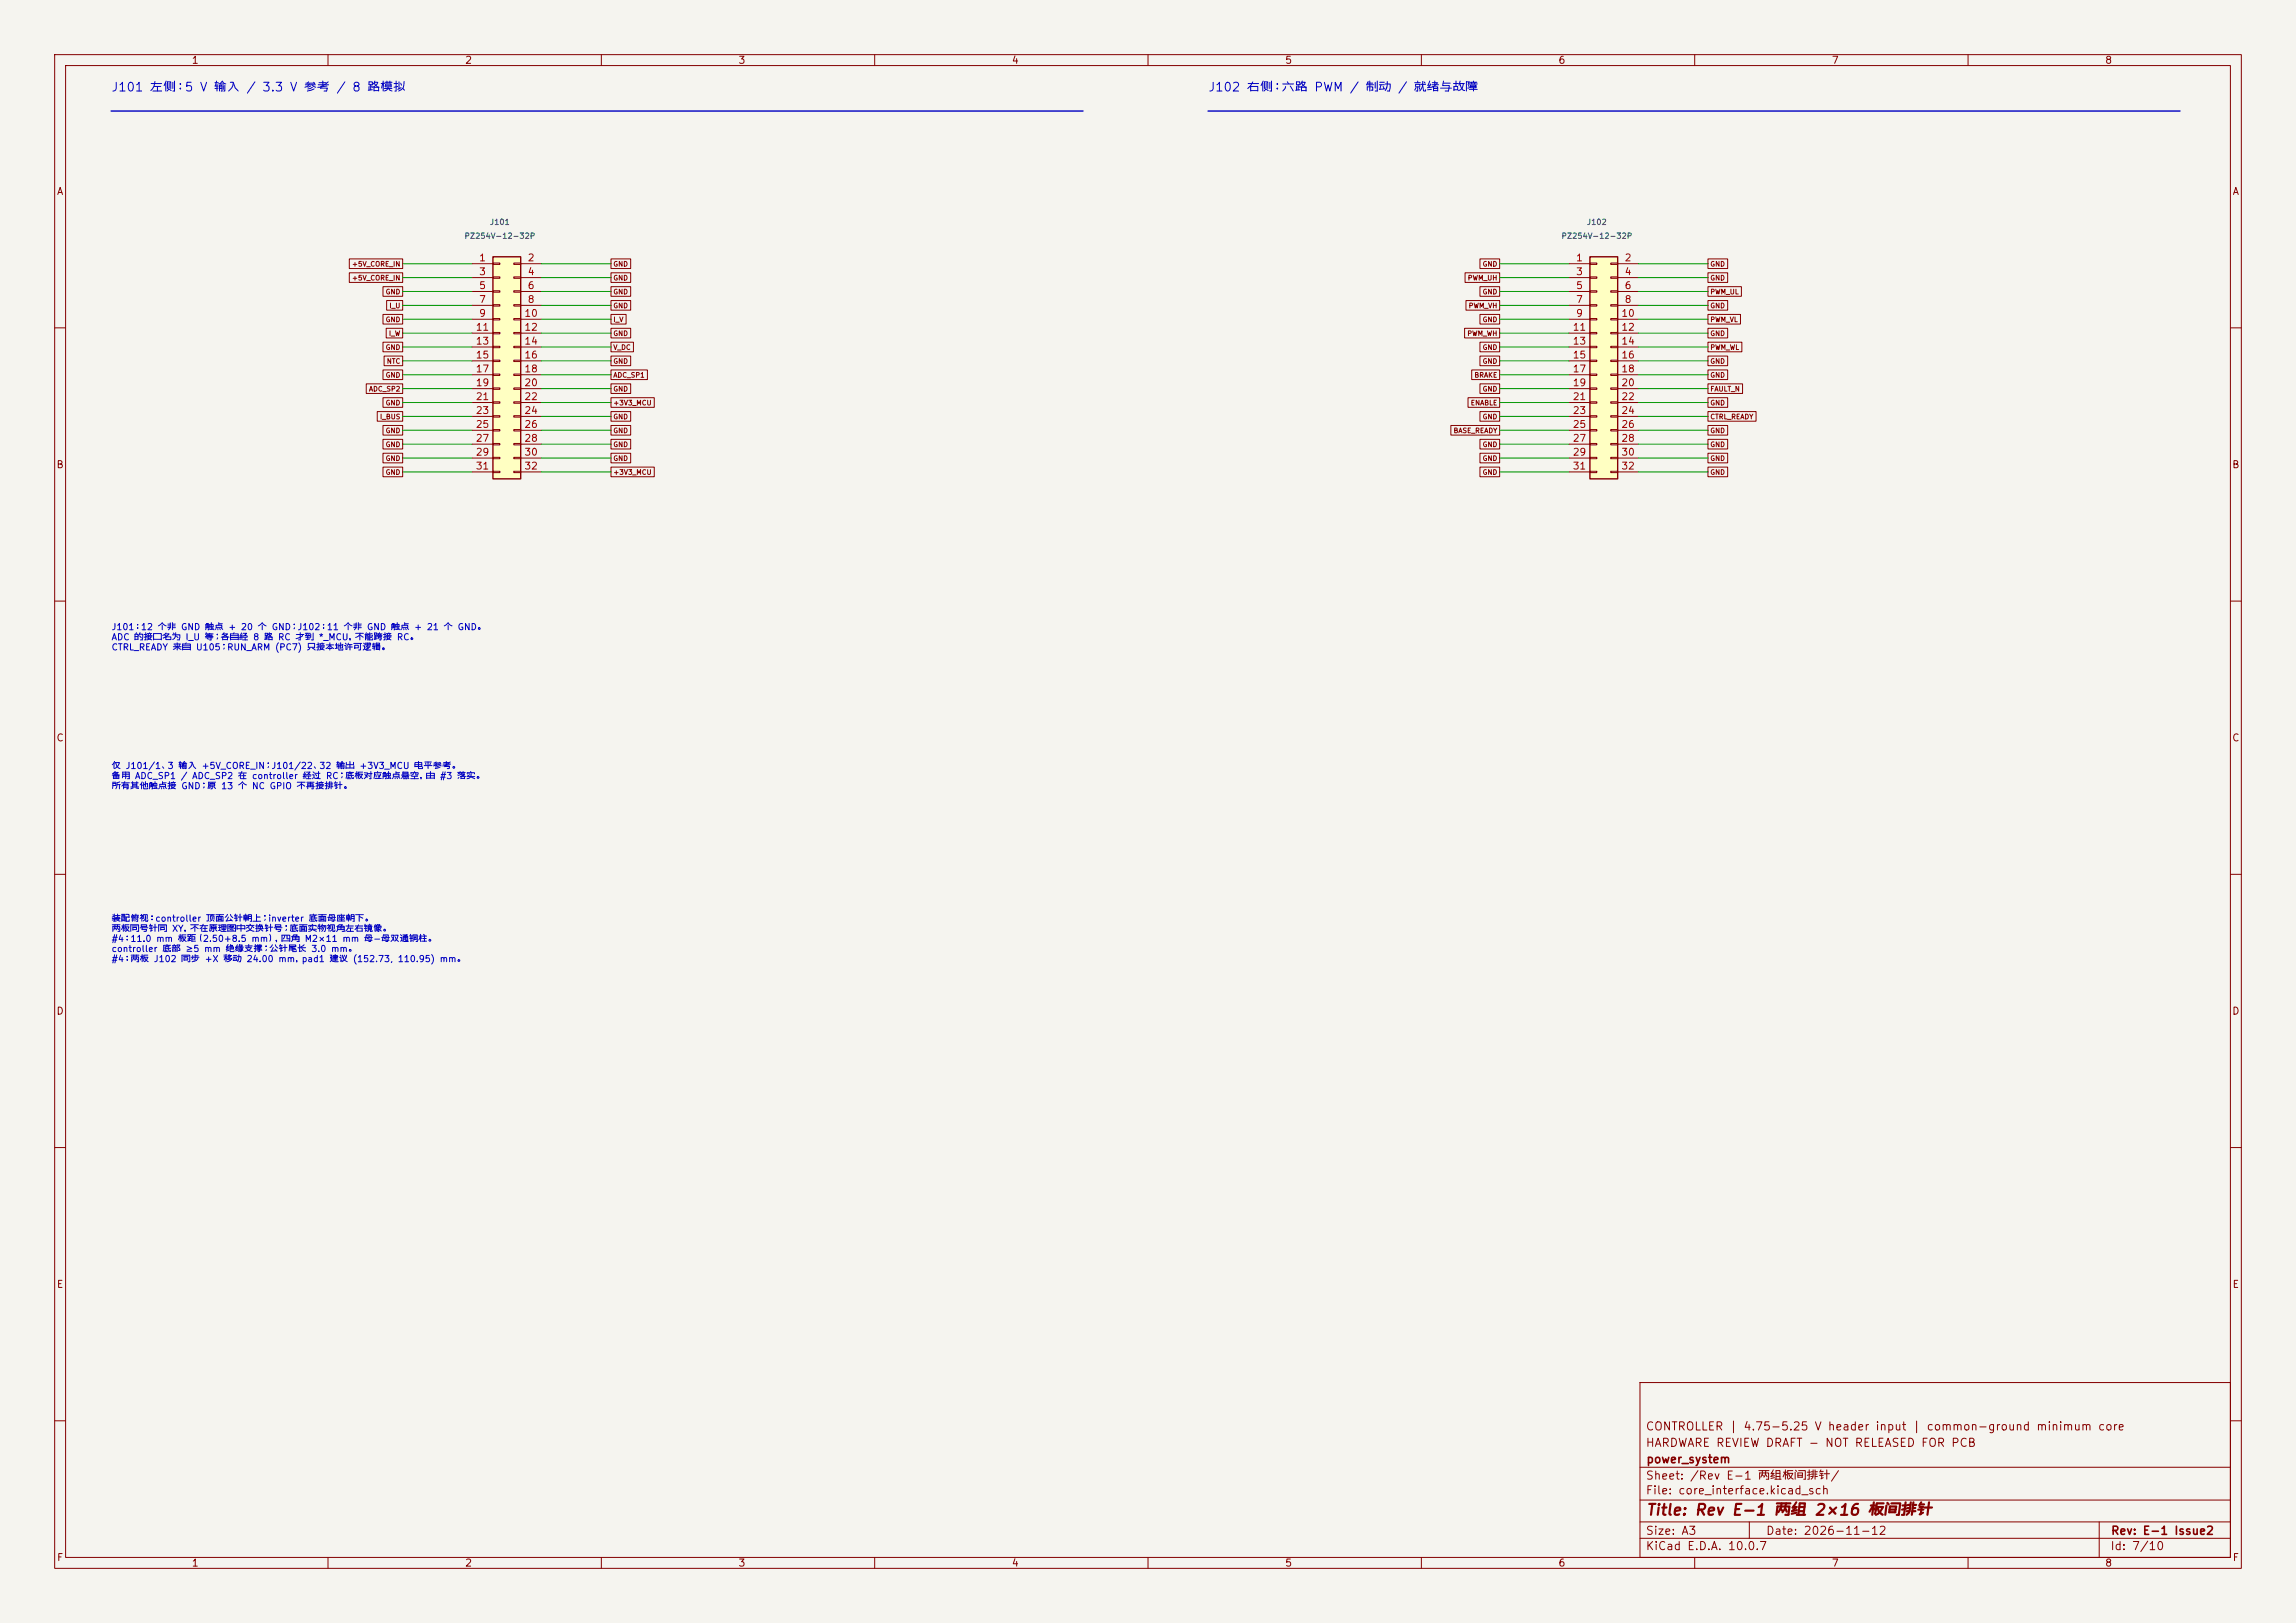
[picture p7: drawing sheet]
<svg xmlns="http://www.w3.org/2000/svg" width="420mm" height="297mm" viewBox="0 0 420 297" stroke-linecap="round" stroke-linejoin="round" font-family="sans-serif">
<defs><g id="words">
<text font-size="2" fill="#840000" x="301" y="277.8">Title: Rev E-1 两组 2×16 板间排针</text>
<g font-size="1.6" fill="#0000c2">
<text x="20.3" y="17.1">J101 左侧：5 V 输入 / 3.3 V 参考 / 8 路模拟</text>
<text x="220.9" y="17.1">J102 右侧：六路 PWM / 制动 / 就绪与故障</text>
</g>
<g font-size="1.5" fill="#840000">
<text x="300.9" y="262.1">CONTROLLER | 4.75-5.25 V header input | common-ground minimum core</text>
<text x="300.9" y="265.1">HARDWARE REVIEW DRAFT - NOT RELEASED FOR PCB</text>
<text x="301" y="268.1">power_system</text>
<text x="300.9" y="273.8">File: core_interface.kicad_sch</text>
<text x="300.9" y="271.1">Sheet: /Rev E-1 两组板间排针/</text>
<text x="300.9" y="281.2">Size: A3</text>
<text x="322.9" y="281.2">Date: 2026-11-12</text>
<text x="386" y="281.2">Rev: E-1 Issue2</text>
<text x="300.9" y="284">KiCad E.D.A. 10.0.7</text>
<text x="385.9" y="284">Id: 7/10</text>
</g>
<g font-size="1.3" fill="#840000">
<text x="35" y="12">1</text>
<text x="85" y="12">2</text>
<text x="135" y="12">3</text>
<text x="185" y="12">4</text>
<text x="235" y="12">5</text>
<text x="285" y="12">6</text>
<text x="335" y="12">7</text>
<text x="385" y="12">8</text>
<text x="10.3" y="36">A</text>
<text x="408.3" y="36">A</text>
<text x="10.2" y="86">B</text>
<text x="408.2" y="86">B</text>
<text x="10.2" y="136">C</text>
<text x="408.2" y="136">C</text>
<text x="10.2" y="186">D</text>
<text x="408.2" y="186">D</text>
<text x="10.3" y="236">E</text>
<text x="408.3" y="236">E</text>
<text x="10.3" y="286">F</text>
<text x="35" y="287">1</text>
<text x="85" y="287">2</text>
<text x="135" y="287">3</text>
<text x="185" y="287">4</text>
<text x="235" y="287">5</text>
<text x="285" y="287">6</text>
<text x="335" y="287">7</text>
<text x="385" y="287">8</text>
<text x="408.3" y="286">F</text>
</g>
<g font-size="1.3" fill="#a90000">
<text x="87.5" y="48.1">1</text>
<text x="87.5" y="50.7">3</text>
<text x="87.5" y="53.2">5</text>
<text x="96.4" y="48.1">2</text>
<text x="96.4" y="50.7">4</text>
<text x="96.4" y="53.2">6</text>
<text x="288.2" y="48.1">1</text>
<text x="288.2" y="50.7">3</text>
<text x="288.2" y="53.2">5</text>
<text x="297.1" y="48.1">2</text>
<text x="297.1" y="50.7">4</text>
<text x="297.1" y="53.2">6</text>
<text x="87.5" y="55.7">7</text>
<text x="87.5" y="58.3">9</text>
<text x="95.8" y="58.3">10</text>
<text x="96.4" y="55.7">8</text>
<text x="288.2" y="55.7">7</text>
<text x="288.2" y="58.3">9</text>
<text x="296.5" y="58.3">10</text>
<text x="297.1" y="55.7">8</text>
<text x="86.9" y="60.8">11</text>
<text x="86.9" y="63.4">13</text>
<text x="86.9" y="65.9">15</text>
<text x="95.8" y="60.8">12</text>
<text x="95.8" y="63.4">14</text>
<text x="95.8" y="65.9">16</text>
<text x="287.6" y="60.8">11</text>
<text x="287.6" y="63.4">13</text>
<text x="287.6" y="65.9">15</text>
<text x="296.5" y="60.8">12</text>
<text x="296.5" y="63.4">14</text>
<text x="296.5" y="65.9">16</text>
<text x="86.9" y="68.4">17</text>
<text x="86.9" y="71">19</text>
<text x="95.8" y="68.4">18</text>
<text x="95.8" y="71">20</text>
<text x="287.6" y="68.4">17</text>
<text x="287.6" y="71">19</text>
<text x="296.5" y="68.4">18</text>
<text x="296.5" y="71">20</text>
<text x="86.9" y="73.5">21</text>
<text x="86.9" y="76.1">23</text>
<text x="95.8" y="73.5">22</text>
<text x="95.8" y="76.1">24</text>
<text x="287.6" y="73.5">21</text>
<text x="287.6" y="76.1">23</text>
<text x="296.5" y="73.5">22</text>
<text x="296.5" y="76.1">24</text>
<text x="86.9" y="78.6">25</text>
<text x="86.9" y="81.1">27</text>
<text x="86.9" y="83.7">29</text>
<text x="95.8" y="78.6">26</text>
<text x="95.8" y="81.1">28</text>
<text x="95.8" y="83.7">30</text>
<text x="287.6" y="78.6">25</text>
<text x="287.6" y="81.1">27</text>
<text x="287.6" y="83.7">29</text>
<text x="296.5" y="78.6">26</text>
<text x="296.5" y="81.1">28</text>
<text x="296.5" y="83.7">30</text>
<text x="86.9" y="86.2">31</text>
<text x="95.8" y="86.2">32</text>
<text x="287.6" y="86.2">31</text>
<text x="296.5" y="86.2">32</text>
</g>
<g font-size="1.2" fill="#0000c2">
<text x="20.3" y="115.6">J101：12 个非 GND 触点 + 20 个 GND；J102：11 个非 GND 触点 + 21 个 GND。</text>
<text x="20.3" y="117.4">ADC 的接口名为 I_U 等；各自经 8 路 RC 才到 *_MCU，不能跨接 RC。</text>
<text x="20.3" y="119.3">CTRL_READY 来自 U105；RUN_ARM (PC7) 只接本地许可逻辑。</text>
<text x="20.3" y="141">仅 J101/1、3 输入 +5V_CORE_IN；J101/22、32 输出 +3V3_MCU 电平参考。</text>
<text x="20.3" y="142.8">备用 ADC_SP1 / ADC_SP2 在 controller 经过 RC；底板对应触点悬空，由 #3 落实。</text>
<text x="20.3" y="144.7">所有其他触点接 GND；原 13 个 NC GPIO 不再接排针。</text>
<text x="20.3" y="168.9">装配俯视：controller 顶面公针朝上；inverter 底面母座朝下。</text>
<text x="20.3" y="170.8">两板同号针同 XY，不在原理图中交换针号；底面实物视角左右镜像。</text>
<text x="20.3" y="172.6">#4：11.0 mm 板距（2.50+8.5 mm），四角 M2×11 mm 母-母双通铜柱。</text>
<text x="20.3" y="174.5">controller 底部 ≥5 mm 绝缘支撑；公针尾长 3.0 mm。</text>
<text x="20.3" y="176.3">#4：两板 J102 同步 +X 移动 24.00 mm，pad1 建议 (152.73, 110.95) mm。</text>
</g>
<g font-size="1" fill="#006464">
<text x="89.5" y="41.4">J101</text>
<text x="290.2" y="41.4">J102</text>
<text x="84.9" y="43.9">PZ254V-12-32P</text>
<text x="285.5" y="43.9">PZ254V-12-32P</text>
</g>
<g font-size=".9" fill="#840000">
<text x="64.3" y="49">+5V_CORE_IN</text>
<text x="64.3" y="51.5">+5V_CORE_IN</text>
<text x="112.1" y="49">GND</text>
<text x="112.1" y="51.5">GND</text>
<text x="268.4" y="51.5">PWM_UH</text>
<text x="271.1" y="49">GND</text>
<text x="312.8" y="51.5">GND</text>
<text x="312.8" y="49">GND</text>
<text x="70.5" y="59.1">GND</text>
<text x="70.5" y="54.1">GND</text>
<text x="71.1" y="56.6">I_U</text>
<text x="112.1" y="59.1">I_V</text>
<text x="112.1" y="56.6">GND</text>
<text x="112.1" y="54.1">GND</text>
<text x="268.6" y="56.6">PWM_VH</text>
<text x="271.1" y="59.1">GND</text>
<text x="271.1" y="54.1">GND</text>
<text x="312.8" y="59.1">PWM_VL</text>
<text x="312.8" y="56.6">GND</text>
<text x="312.8" y="54.1">PWM_UL</text>
<text x="70.5" y="64.2">GND</text>
<text x="71" y="61.7">I_W</text>
<text x="112.1" y="64.2">V_DC</text>
<text x="112.1" y="61.7">GND</text>
<text x="268.3" y="61.7">PWM_WH</text>
<text x="271.1" y="64.2">GND</text>
<text x="312.8" y="64.2">PWM_WL</text>
<text x="312.8" y="61.7">GND</text>
<text x="67.4" y="71.8">ADC_SP2</text>
<text x="70.5" y="69.3">GND</text>
<text x="70.7" y="66.8">NTC</text>
<text x="112.1" y="69.3">ADC_SP1</text>
<text x="112.1" y="66.8">GND</text>
<text x="112.1" y="71.8">GND</text>
<text x="269.6" y="69.3">BRAKE</text>
<text x="271.1" y="66.8">GND</text>
<text x="271.1" y="71.8">GND</text>
<text x="312.8" y="71.8">FAULT_N</text>
<text x="312.8" y="69.3">GND</text>
<text x="312.8" y="66.8">GND</text>
<text x="69.4" y="76.9">I_BUS</text>
<text x="70.5" y="74.4">GND</text>
<text x="112.1" y="76.9">GND</text>
<text x="112.1" y="74.4">+3V3_MCU</text>
<text x="268.9" y="74.4">ENABLE</text>
<text x="271.1" y="76.9">GND</text>
<text x="312.8" y="76.9">CTRL_READY</text>
<text x="312.8" y="74.4">GND</text>
<text x="70.5" y="79.5">GND</text>
<text x="70.5" y="82">GND</text>
<text x="112.1" y="82">GND</text>
<text x="112.1" y="79.5">GND</text>
<text x="265.8" y="79.5">BASE_READY</text>
<text x="271.1" y="82">GND</text>
<text x="312.8" y="82">GND</text>
<text x="312.8" y="79.5">GND</text>
<text x="70.5" y="87.1">GND</text>
<text x="70.5" y="84.5">GND</text>
<text x="112.1" y="87.1">+3V3_MCU</text>
<text x="112.1" y="84.5">GND</text>
<text x="271.1" y="87.1">GND</text>
<text x="271.1" y="84.5">GND</text>
<text x="312.8" y="87.1">GND</text>
<text x="312.8" y="84.5">GND</text>
</g>
</g></defs>
<path d="M0 0h420v297h-420z" fill="#f5f4ef" stroke="#f5f4ef" stroke-width=".18"/>
<g fill="none" stroke="#840000" stroke-width=".18">
<path d="M10 10h400v277h-400zM12 12h396v273h-396zM60 10v2M110 10v2M160 10v2M210 10v2M260 10v2M310 10v2M360 10v2M10 60h2M408 60h2M10 110h2"/>
<path d="M408 110h2M10 160h2M408 160h2M10 210h2M408 210h2M300 253h108v32h-108zM10 260h2M300 278.5h108M300 274.5h108M300 268.5h108M320 278.5v3M384 278.5v6.5"/>
<path d="M408 260h2M60 285v2M110 285v2M160 285v2M210 285v2M260 285v2M300 281.5h108M310 285v2M360 285v2"/>
</g>
<path d="M290.8 47h5.1v40.6h-5.1z" fill="#ffffc2"/>
<path d="M290.8 47h5.1v40.6h-5.1z" fill="none" stroke="#840000" stroke-width=".25"/>
<g fill="none" stroke="#840000" stroke-width=".18">
<path d="M287 48.3h3.8M287 50.8h3.8M287 53.3h3.8M287 55.9h3.8M287 58.4h3.8M290.8 48.1h1.3v.3h-1.3zM290.8 50.7h1.3v.2h-1.3zM290.8 53.2h1.3v.3h-1.3zM290.8 55.8h1.3v.2h-1.3zM290.8 58.3h1.3v.2h-1.3zM294.6 48.1h1.3v.3h-1.3zM294.6 50.7h1.3v.2h-1.3z"/>
<path d="M294.6 53.2h1.3v.3h-1.3zM294.6 55.8h1.3v.2h-1.3zM294.6 58.3h1.3v.2h-1.3zM295.9 48.3h3.8M295.9 50.8h3.8M295.9 53.3h3.8M295.9 55.9h3.8M295.9 58.4h3.8M287 61h3.8M287 63.5h3.8M287 66h3.8M287 68.6h3.8"/>
<path d="M287 71.1h3.8M287 73.7h3.8M287 76.2h3.8M287 78.7h3.8M290.8 60.8h1.3v.3h-1.3zM290.8 63.4h1.3v.2h-1.3zM290.8 65.9h1.3v.3h-1.3zM290.8 68.5h1.3v.2h-1.3zM290.8 71h1.3v.2h-1.3zM290.8 73.5h1.3v.3h-1.3zM290.8 76.1h1.3v.2h-1.3zM290.8 78.6h1.3v.3h-1.3z"/>
<path d="M294.6 60.8h1.3v.3h-1.3zM294.6 63.4h1.3v.2h-1.3zM294.6 65.9h1.3v.3h-1.3zM294.6 68.5h1.3v.2h-1.3zM294.6 71h1.3v.2h-1.3zM294.6 73.5h1.3v.3h-1.3zM294.6 76.1h1.3v.2h-1.3zM294.6 78.6h1.3v.3h-1.3zM295.9 61h3.8M295.9 63.5h3.8M295.9 66h3.8M295.9 68.6h3.8"/>
<path d="M295.9 71.1h3.8M295.9 73.7h3.8M295.9 76.2h3.8M295.9 78.7h3.8M287 81.3h3.8M287 83.8h3.8M287 86.4h3.8M290.8 81.2h1.3v.2h-1.3zM290.8 83.7h1.3v.2h-1.3zM290.8 86.2h1.3v.3h-1.3zM294.6 81.2h1.3v.2h-1.3zM294.6 83.7h1.3v.2h-1.3z"/>
<path d="M294.6 86.2h1.3v.3h-1.3zM295.9 81.3h3.8M295.9 83.8h3.8M295.9 86.4h3.8"/>
</g>
<path d="M90.2 47h5v40.6h-5z" fill="#ffffc2"/>
<path d="M90.2 47h5v40.6h-5z" fill="none" stroke="#840000" stroke-width=".25"/>
<g fill="none" stroke="#840000" stroke-width=".18">
<path d="M63.9 47.4h9.8v1.7h-9.8zM63.9 49.9h9.8v1.8h-9.8zM70.1 57.5h3.6v1.8h-3.6zM70.1 52.5h3.6v1.7h-3.6zM70.7 55h3v1.8h-3zM86.4 48.3h3.8M86.4 50.8h3.8M86.4 53.3h3.8M86.4 55.9h3.8M86.4 58.4h3.8M90.2 48.1h1.2v.3h-1.2zM90.2 50.7h1.2v.2h-1.2z"/>
<path d="M90.2 53.2h1.2v.3h-1.2zM90.2 55.8h1.2v.2h-1.2zM90.2 58.3h1.2v.2h-1.2zM94 48.1h1.2v.3h-1.2zM94 50.7h1.2v.2h-1.2zM94 53.2h1.2v.3h-1.2zM94 55.8h1.2v.2h-1.2zM94 58.3h1.2v.2h-1.2zM95.2 48.3h3.9M95.2 50.8h3.9M95.2 53.3h3.9M95.2 55.9h3.9"/>
<path d="M95.2 58.4h3.9M111.8 57.5h2.7v1.8h-2.7zM111.8 55h3.6v1.8h-3.6zM111.8 47.4h3.6v1.7h-3.6zM111.8 49.9h3.6v1.8h-3.6zM111.8 52.5h3.6v1.7h-3.6zM268 49.9h6.3v1.8h-6.3zM268.2 55h6.1v1.8h-6.1zM270.7 57.5h3.6v1.8h-3.6zM270.7 52.5h3.6v1.7h-3.6zM270.7 47.4h3.6v1.7h-3.6zM312.4 57.5h6v1.8h-6z"/>
<path d="M312.4 55h3.6v1.8h-3.6zM312.4 52.5h6.1v1.7h-6.1zM312.4 49.9h3.6v1.8h-3.6zM312.4 47.4h3.6v1.7h-3.6zM67 70.2h6.7v1.8h-6.7zM69 75.3h4.7v1.8h-4.7zM70.1 67.7h3.6v1.8h-3.6zM70.1 62.6h3.6v1.8h-3.6zM70.1 77.9h3.6v1.7h-3.6zM70.1 72.8h3.6v1.7h-3.6zM70.3 65.2h3.4v1.7h-3.4zM70.6 60.1h3.1v1.7h-3.1z"/>
<path d="M86.4 61h3.8M86.4 63.5h3.8M86.4 66h3.8M86.4 68.6h3.8M86.4 71.1h3.8M86.4 73.7h3.8M86.4 76.2h3.8M86.4 78.7h3.8M90.2 60.8h1.2v.3h-1.2zM90.2 63.4h1.2v.2h-1.2zM90.2 65.9h1.2v.3h-1.2zM90.2 68.5h1.2v.2h-1.2z"/>
<path d="M90.2 71h1.2v.2h-1.2zM90.2 73.5h1.2v.3h-1.2zM90.2 76.1h1.2v.2h-1.2zM90.2 78.6h1.2v.3h-1.2zM94 60.8h1.2v.3h-1.2zM94 63.4h1.2v.2h-1.2zM94 65.9h1.2v.3h-1.2zM94 68.5h1.2v.2h-1.2zM94 71h1.2v.2h-1.2zM94 73.5h1.2v.3h-1.2zM94 76.1h1.2v.2h-1.2zM94 78.6h1.2v.3h-1.2z"/>
<path d="M95.2 61h3.9M95.2 63.5h3.9M95.2 66h3.9M95.2 68.6h3.9M95.2 71.1h3.9M95.2 73.7h3.9M95.2 76.2h3.9M95.2 78.7h3.9M111.8 67.7h6.6v1.8h-6.6zM111.8 65.2h3.6v1.7h-3.6zM111.8 62.6h4.1v1.8h-4.1zM111.8 60.1h3.6v1.7h-3.6z"/>
<path d="M111.8 77.9h3.6v1.7h-3.6zM111.8 75.3h3.6v1.8h-3.6zM111.8 72.8h7.9v1.7h-7.9zM111.8 70.2h3.6v1.8h-3.6zM265.4 77.9h8.9v1.7h-8.9zM267.9 60.1h6.4v1.7h-6.4zM268.5 72.8h5.8v1.7h-5.8zM269.2 67.7h5.1v1.8h-5.1zM270.7 65.2h3.6v1.7h-3.6zM270.7 62.6h3.6v1.8h-3.6zM270.7 70.2h3.6v1.8h-3.6zM270.7 75.3h3.6v1.8h-3.6z"/>
<path d="M312.4 77.9h3.6v1.7h-3.6zM312.4 75.3h8.8v1.8h-8.8zM312.4 72.8h3.6v1.7h-3.6zM312.4 70.2h6.4v1.8h-6.4zM312.4 67.7h3.6v1.8h-3.6zM312.4 65.2h3.6v1.7h-3.6zM312.4 62.6h6.2v1.8h-6.2zM312.4 60.1h3.6v1.7h-3.6zM70.1 85.5h3.6v1.7h-3.6zM70.1 82.9h3.6v1.8h-3.6zM70.1 80.4h3.6v1.8h-3.6zM86.4 81.3h3.8"/>
<path d="M86.4 83.8h3.8M86.4 86.4h3.8M90.2 81.2h1.2v.2h-1.2zM90.2 83.7h1.2v.2h-1.2zM90.2 86.2h1.2v.3h-1.2zM94 81.2h1.2v.2h-1.2zM94 83.7h1.2v.2h-1.2zM94 86.2h1.2v.3h-1.2zM95.2 81.3h3.9M95.2 83.8h3.9M95.2 86.4h3.9M111.8 85.5h7.9v1.7h-7.9z"/>
<path d="M111.8 82.9h3.6v1.8h-3.6zM111.8 80.4h3.6v1.8h-3.6zM270.7 85.5h3.6v1.7h-3.6zM270.7 82.9h3.6v1.8h-3.6zM270.7 80.4h3.6v1.8h-3.6zM312.4 85.5h3.6v1.7h-3.6zM312.4 82.9h3.6v1.8h-3.6zM312.4 80.4h3.6v1.8h-3.6z"/>
</g>
<path d="M20.3 20.3h177.8M221 20.3h177.8" fill="none" stroke="#0000c2" stroke-width=".25"/>
<g fill="none" stroke="#009600" stroke-width=".18">
<path d="M73.7 58.4h12.7M73.7 55.9h12.7M73.7 53.3h12.7M73.7 50.8h12.7M73.7 48.3h12.7M99.1 58.4h12.7M99.1 55.9h12.7M99.1 53.3h12.7M99.1 50.8h12.7M99.1 48.3h12.7M274.3 58.4h12.7M274.3 55.9h12.7"/>
<path d="M274.3 53.3h12.7M274.3 50.8h12.7M274.3 48.3h12.7M299.7 58.4h12.7M299.7 55.9h12.7M299.7 53.3h12.7M299.7 50.8h12.7M299.7 48.3h12.7M73.7 71.1h12.7M73.7 63.5h12.7M73.7 61h12.7M73.7 66h12.7"/>
<path d="M73.7 68.6h12.7M73.7 78.7h12.7M73.7 76.2h12.7M73.7 73.7h12.7M99.1 71.1h12.7M99.1 63.5h12.7M99.1 61h12.7M99.1 66h12.7M99.1 68.6h12.7M99.1 78.7h12.7M99.1 76.2h12.7M99.1 73.7h12.7"/>
<path d="M274.3 71.1h12.7M274.3 63.5h12.7M274.3 61h12.7M274.3 66h12.7M274.3 68.6h12.7M274.3 78.7h12.7M274.3 76.2h12.7M274.3 73.7h12.7M299.7 71.1h12.7M299.7 63.5h12.7M299.7 61h12.7M299.7 66h12.7"/>
<path d="M299.7 68.6h12.7M299.7 78.7h12.7M299.7 76.2h12.7M299.7 73.7h12.7M73.7 83.8h12.7M73.7 81.3h12.7M73.7 86.4h12.7M99.1 83.8h12.7M99.1 81.3h12.7M99.1 86.4h12.7M274.3 83.8h12.7M274.3 81.3h12.7"/>
<path d="M274.3 86.4h12.7M299.7 83.8h12.7M299.7 81.3h12.7M299.7 86.4h12.7"/>
</g>
<use href="#words"/>
</svg>
